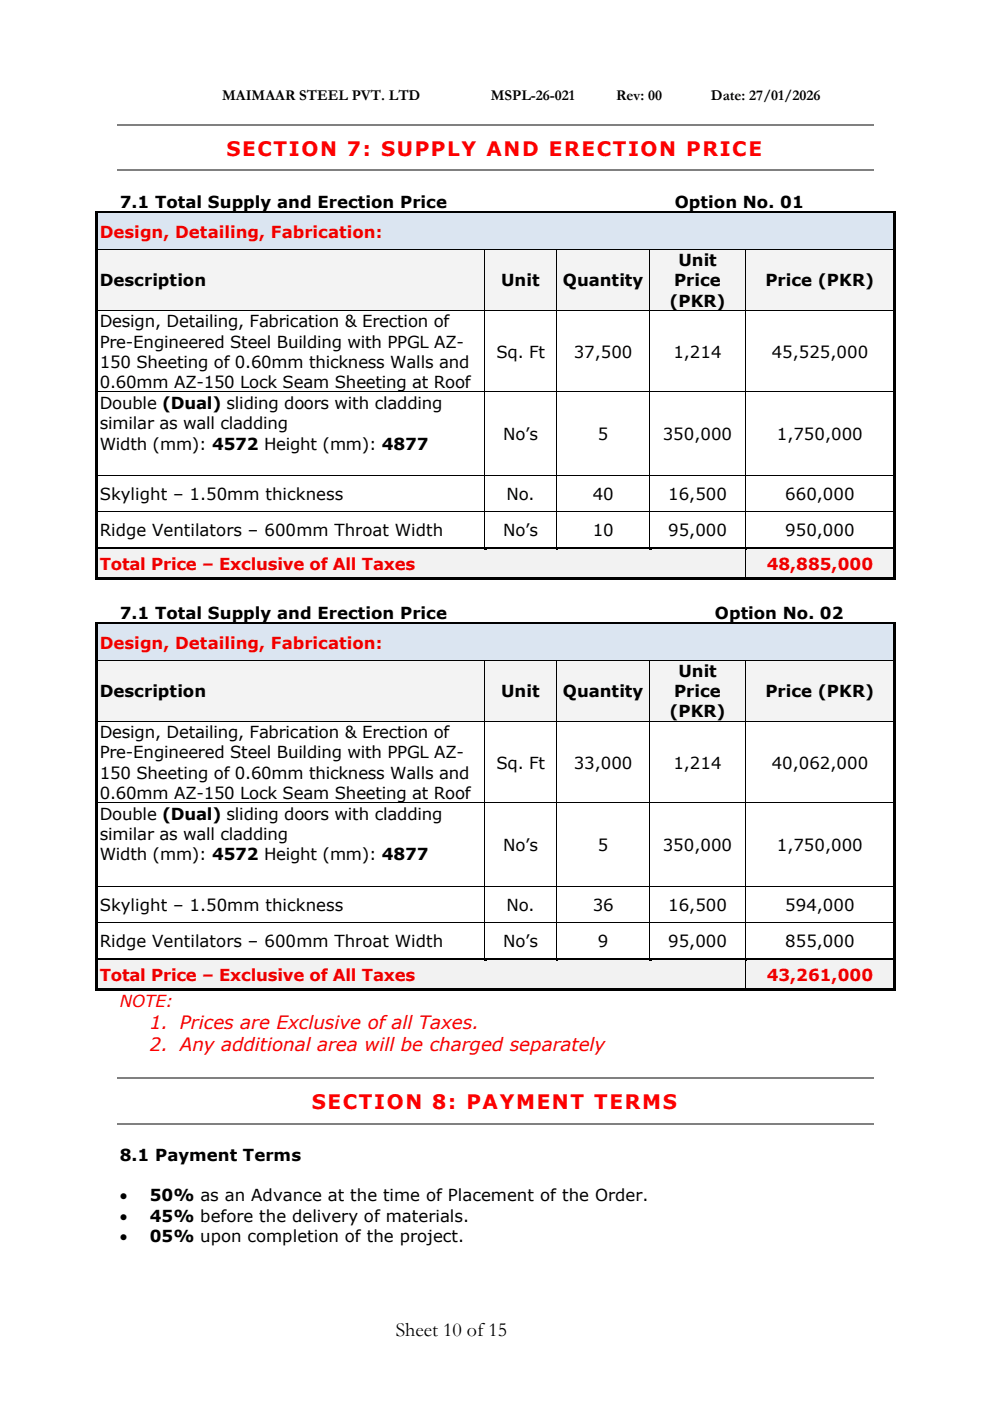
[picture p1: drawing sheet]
<svg xmlns="http://www.w3.org/2000/svg" width="210mm" height="297mm" viewBox="0 0 210 297" stroke-linecap="round" stroke-linejoin="round" font-family="sans-serif">
<defs><g id="words">
<g font-size="4.2" fill="#f00">
<text x="48" y="33">SECTION 7: SUPPLY AND ERECTION PRICE</text>
<text x="66.1" y="235">SECTION 8: PAYMENT TERMS</text>
</g>
<text font-size="4.2" x="83.9" y="283.2">Sheet 10 of15</text>
<g font-size="3.9" fill="#f00">
<text x="31.8" y="218.1">1. Prices are Exclusive of all Taxes.</text>
<text x="31.8" y="222.8">2. Any additional area will be charged separately</text>
</g>
<g font-size="3.5">
<text x="25.4" y="44">7.1 Total Supply and Erection Price</text>
<text x="143" y="44">Option No. 01</text>
<text x="143.8" y="56.4">Unit</text>
<text x="21.1" y="60.7">Description</text>
<text x="106.2" y="60.7">Unit</text>
<text x="119.3" y="60.7">Quantity</text>
<text x="141.9" y="65">(PKR)</text>
<text x="142.9" y="60.7">Price</text>
<text x="162.3" y="60.7">Price (PKR)</text>
<text x="21.1" y="69.3">Design, Detailing, Fabrication &amp; Erection of</text>
<text x="21.1" y="73.7">Pre-Engineered Steel Building with PPGL AZ-</text>
<text x="21.1" y="77.9">150 Sheeting of 0.60mm thickness Walls and</text>
<text x="105.2" y="75.8">Sq. Ft</text>
<text x="121.6" y="75.8">37,500</text>
<text x="142.7" y="75.8">1,214</text>
<text x="163.6" y="75.8">45,525,000</text>
<text x="21.1" y="82.2">0.60mm AZ-150 Lock Seam Sheeting at Roof</text>
<text x="21.1" y="86.7">Double (Dual) sliding doors with cladding</text>
<text x="21.1" y="91">similar as wall cladding</text>
<text x="21.1" y="95.3">Width (mm): 4572 Height (mm): 4877</text>
<text x="106.7" y="93.4">No’s</text>
<text x="126.7" y="93.4">5</text>
<text x="140.5" y="93.4">350,000</text>
<text x="164.7" y="93.4">1,750,000</text>
<text x="21.1" y="106">Skylight – 1.50mm thickness</text>
<text x="107.4" y="106">No.</text>
<text x="125.6" y="106">40</text>
<text x="141.6" y="106">16,500</text>
<text x="166.4" y="106">660,000</text>
<text x="21.1" y="113.6">Ridge Ventilators – 600mm Throat Width</text>
<text x="106.7" y="113.6">No’s</text>
<text x="125.6" y="113.6">10</text>
<text x="141.6" y="113.6">95,000</text>
<text x="166.4" y="113.6">950,000</text>
<text x="25.4" y="131.1">7.1 Total Supply and Erection Price</text>
<text x="151.5" y="131.1">Option No. 02</text>
<text x="143.8" y="143.5">Unit</text>
<text x="21.1" y="147.8">Description</text>
<text x="106.2" y="147.8">Unit</text>
<text x="119.3" y="147.8">Quantity</text>
<text x="142.9" y="147.8">Price</text>
<text x="162.3" y="147.8">Price (PKR)</text>
<text x="141.9" y="152">(PKR)</text>
<text x="21.1" y="156.4">Design, Detailing, Fabrication &amp; Erection of</text>
<text x="21.1" y="160.7">Pre-Engineered Steel Building with PPGL AZ-</text>
<text x="21.1" y="165">150 Sheeting of 0.60mm thickness Walls and</text>
<text x="105.2" y="162.9">Sq. Ft</text>
<text x="121.6" y="162.9">33,000</text>
<text x="142.7" y="162.9">1,214</text>
<text x="163.6" y="162.9">40,062,000</text>
<text x="21.1" y="169.3">0.60mm AZ-150 Lock Seam Sheeting at Roof</text>
<text x="21.1" y="173.8">Double (Dual) sliding doors with cladding</text>
<text x="21.1" y="178">similar as wall cladding</text>
<text x="21.1" y="182.4">Width (mm): 4572 Height (mm): 4877</text>
<text x="106.7" y="180.4">No’s</text>
<text x="126.7" y="180.4">5</text>
<text x="140.5" y="180.4">350,000</text>
<text x="164.7" y="180.4">1,750,000</text>
<text x="21.1" y="193.1">Skylight – 1.50mm thickness</text>
<text x="107.4" y="193.1">No.</text>
<text x="125.6" y="193.1">36</text>
<text x="141.6" y="193.1">16,500</text>
<text x="166.4" y="193.1">594,000</text>
<text x="21.1" y="200.7">Ridge Ventilators – 600mm Throat Width</text>
<text x="106.7" y="200.7">No’s</text>
<text x="126.7" y="200.7">9</text>
<text x="141.6" y="200.7">95,000</text>
<text x="166.4" y="200.7">855,000</text>
<text x="25.4" y="246">8.1 Payment Terms</text>
<text x="25.4" y="254.6">•</text>
<text x="31.8" y="254.6">50% as an Advance at the time of Placement of the Order.</text>
<text x="25.4" y="258.9">•</text>
<text x="25.4" y="263.2">•</text>
<text x="31.8" y="258.9">45% before the delivery of materials.</text>
<text x="31.8" y="263.2">05% upon completion of the project.</text>
</g>
<g font-size="3.5" fill="#e00">
<text x="21.1" y="50.5">Design, Detailing, Fabrication:</text>
<text x="21.1" y="120.8">Total Price – Exclusive of All Taxes</text>
<text x="162.5" y="120.8">48,885,000</text>
<text x="21.1" y="137.5">Design, Detailing, Fabrication:</text>
<text x="21.1" y="207.9">Total Price – Exclusive of All Taxes</text>
<text x="162.5" y="207.9">43,261,000</text>
</g>
<text font-size="3.5" fill="#f00" x="25.4" y="213.5">NOTE:</text>
<g font-size="3.2">
<text x="47.1" y="21.3">MAIMAAR STEEL PVT. LTD</text>
<text x="104" y="21.3">MSPL-26-021</text>
<text x="130.6" y="21.3">Rev: 00</text>
<text x="150.7" y="21.3">Date: 27/01/2026</text>
</g>
</g></defs>
<path d="M24.9 26.5h160.3M24.9 36.1h160.3" fill="none" stroke="#808080" stroke-width=".25"/>
<g fill="#dbe5f1">
<path d="M20.8 45.3h168.6v7.5h-168.6z" fill-rule="evenodd"/>
<path d="M21.1 46.9h167.9v4.3h-167.9z" fill-rule="evenodd"/>
</g>
<g fill="#000">
<path d="M20.2 44.8h.5v.5h-.5z" fill-rule="evenodd"/>
<path d="M20.2 44.8h.5v.5h-.5z" fill-rule="evenodd"/>
<path d="M20.2 45.3h.5v7.5h-.5z" fill-rule="evenodd"/>
<path d="M20.7 44.8h168.7v.5h-168.7z" fill-rule="evenodd"/>
<path d="M189.4 44.8h.5v.5h-.5z" fill-rule="evenodd"/>
<path d="M189.4 44.8h.5v.5h-.5z" fill-rule="evenodd"/>
<path d="M189.4 45.3h.5v7.5h-.5z" fill-rule="evenodd"/>
</g>
<path d="M20.7 45.3h168.7" fill="none" stroke="#dbe5f1" stroke-width=".21"/>
<g fill="#f3f3f3">
<path d="M20.8 52.8h81.9v12.9h-81.9z" fill-rule="evenodd"/>
<path d="M21.1 57.2h81v4.2h-81z" fill-rule="evenodd"/>
<path d="M102.8 52.8h15.1v12.9h-15.1z" fill-rule="evenodd"/>
<path d="M103.4 57.2h13.9v4.2h-13.9z" fill-rule="evenodd"/>
<path d="M118 52.8h19.7v12.9h-19.7z" fill-rule="evenodd"/>
<path d="M118.6 57.2h18.5v4.2h-18.5z" fill-rule="evenodd"/>
<path d="M137.8 52.8h20.1v12.9h-20.1z" fill-rule="evenodd"/>
<path d="M138.4 52.8h18.9v4.4h-18.9z" fill-rule="evenodd"/>
<path d="M138.4 57.2h18.9v4.2h-18.9z" fill-rule="evenodd"/>
<path d="M138.4 61.4h18.9v4.3h-18.9z" fill-rule="evenodd"/>
<path d="M158 52.8h31.4v12.9h-31.4z" fill-rule="evenodd"/>
<path d="M158.6 57.2h30.4v4.2h-30.4z" fill-rule="evenodd"/>
</g>
<g fill="#000">
<path d="M20.2 52.8h.5z" fill-rule="evenodd"/>
<path d="M102.7 52.8h.1z" fill-rule="evenodd"/>
<path d="M117.9 52.8h.1z" fill-rule="evenodd"/>
<path d="M137.7 52.8h.1z" fill-rule="evenodd"/>
<path d="M157.9 52.8h.1z" fill-rule="evenodd"/>
<path d="M189.4 52.8h.5z" fill-rule="evenodd"/>
<path d="M20.2 52.8h.5v12.9h-.5z" fill-rule="evenodd"/>
<path d="M20.2 65.7l.5 .1z" fill-rule="evenodd"/>
<path d="M102.7 65.7l.1 .1z" fill-rule="evenodd"/>
<path d="M117.9 65.7l.1 .1z" fill-rule="evenodd"/>
<path d="M137.7 65.7l.1 .1z" fill-rule="evenodd"/>
<path d="M157.9 65.7l.1 .1z" fill-rule="evenodd"/>
<path d="M189.4 52.8h.5v12.9h-.5z" fill-rule="evenodd"/>
<path d="M189.4 65.7l.5 .1z" fill-rule="evenodd"/>
<path d="M20.2 65.8h.5v17.1h-.5z" fill-rule="evenodd"/>
<path d="M20.2 82.9h.5v.2h-.5z" fill-rule="evenodd"/>
<path d="M102.7 82.9h.2v.2h-.2z" fill-rule="evenodd"/>
<path d="M117.9 82.9h.2v.2h-.2z" fill-rule="evenodd"/>
<path d="M137.7 82.9h.2v.2h-.2z" fill-rule="evenodd"/>
<path d="M157.9 82.9h.2v.2h-.2z" fill-rule="evenodd"/>
<path d="M189.4 65.8h.5v17.1h-.5z" fill-rule="evenodd"/>
<path d="M189.4 82.9h.5v.2h-.5z" fill-rule="evenodd"/>
<path d="M20.2 83.1h.5v17.6h-.5z" fill-rule="evenodd"/>
<path d="M20.2 100.7h.5v.2h-.5z" fill-rule="evenodd"/>
<path d="M20.2 100.9h.5v7.4h-.5z" fill-rule="evenodd"/>
<path d="M20.2 108.3h.5v.2h-.5z" fill-rule="evenodd"/>
<path d="M20.2 108.5h.5v7.5h-.5z" fill-rule="evenodd"/>
<path d="M102.7 100.7h.2v.2h-.2z" fill-rule="evenodd"/>
<path d="M102.7 108.3h.2v.2h-.2z" fill-rule="evenodd"/>
<path d="M117.9 100.7h.2v.2h-.2z" fill-rule="evenodd"/>
<path d="M117.9 108.3h.2v.2h-.2z" fill-rule="evenodd"/>
<path d="M137.7 100.7h.2v.2h-.2z" fill-rule="evenodd"/>
<path d="M137.7 108.3h.2v.2h-.2z" fill-rule="evenodd"/>
<path d="M157.9 100.7h.2v.2h-.2z" fill-rule="evenodd"/>
<path d="M157.9 108.3h.2v.2h-.2z" fill-rule="evenodd"/>
<path d="M189.4 83.1h.5v17.6h-.5z" fill-rule="evenodd"/>
<path d="M189.4 100.7h.5v.2h-.5z" fill-rule="evenodd"/>
<path d="M189.4 100.9h.5v7.4h-.5z" fill-rule="evenodd"/>
<path d="M189.4 108.3h.5v.2h-.5z" fill-rule="evenodd"/>
<path d="M189.4 108.5h.5v7.5h-.5z" fill-rule="evenodd"/>
</g>
<g fill="none" stroke="#000" stroke-width=".21">
<path d="M20.7 52.8h82M102.8 52.8v12.9M102.8 52.8h15.1M117.9 52.8v12.9M118 52.8h19.7M137.7 52.8v12.9M137.8 52.8h20.1M157.9 52.8v12.9M158 52.8h31.4M20.7 65.8h82M102.8 65.8v17.1M102.8 65.8h15.1"/>
<path d="M117.9 65.8v17.1M118 65.8h19.7M137.7 65.8v17.1M137.8 65.8h20.1M157.9 65.8v17.1M158 65.8h31.4M20.7 83h82M102.8 83.1v17.6M102.9 83h15M117.9 83.1v17.6M118.1 83h19.6M137.7 83.1v17.6"/>
<path d="M137.9 83h20M157.9 83.1v17.6M158.1 83h31.3M20.7 100.8h82M20.7 108.4h82M102.8 100.9v7.4M102.8 108.5v7.5M102.9 100.8h15M102.9 108.4h15M117.9 100.9v7.4M117.9 108.5v7.5M118.1 100.8h19.6"/>
<path d="M118.1 108.4h19.6M137.7 100.9v7.4M137.7 108.5v7.5M137.9 100.8h20M137.9 108.4h20M157.9 100.9v7.4M157.9 108.5v7.5M158.1 100.8h31.3M158.1 108.4h31.3"/>
</g>
<g fill="#f2f2f2">
<path d="M20.8 116.5h137.1v5.8h-137.1z" fill-rule="evenodd"/>
<path d="M21.1 117.2h136.2v4.4h-136.2z" fill-rule="evenodd"/>
<path d="M158 116.5h31.4v5.8h-31.4z" fill-rule="evenodd"/>
<path d="M158.6 117.2h30.4v4.4h-30.4z" fill-rule="evenodd"/>
</g>
<g fill="#000">
<path d="M20.2 116h.5v.5h-.5z" fill-rule="evenodd"/>
<path d="M20.7 116h82v.5h-82z" fill-rule="evenodd"/>
</g>
<path d="M20.7 116.5h82" fill="none" stroke="#f2f2f2" stroke-width=".21"/>
<path d="M102.7 116.5h.5z" fill-rule="evenodd" fill="#f2f2f2"/>
<g fill="#000">
<path d="M102.7 116h.5v.5h-.5z" fill-rule="evenodd"/>
<path d="M103.2 116h14.7v.5h-14.7z" fill-rule="evenodd"/>
</g>
<path d="M103.2 116.5h14.7" fill="none" stroke="#f2f2f2" stroke-width=".21"/>
<path d="M117.9 116.5h.5z" fill-rule="evenodd" fill="#f2f2f2"/>
<g fill="#000">
<path d="M117.9 116h.5v.5h-.5z" fill-rule="evenodd"/>
<path d="M118.4 116h19.3v.5h-19.3z" fill-rule="evenodd"/>
</g>
<path d="M118.4 116.5h19.3" fill="none" stroke="#f2f2f2" stroke-width=".21"/>
<path d="M137.7 116.5h.5z" fill-rule="evenodd" fill="#f2f2f2"/>
<g fill="#000">
<path d="M137.7 116h.5v.5h-.5z" fill-rule="evenodd"/>
<path d="M138.2 116h19.7v.5h-19.7z" fill-rule="evenodd"/>
</g>
<path d="M138.2 116.5h19.7" fill="none" stroke="#f2f2f2" stroke-width=".21"/>
<path d="M158 116.5h.4z" fill-rule="evenodd" fill="#f2f2f2"/>
<g fill="#000">
<path d="M157.9 116h.5v.5h-.5z" fill-rule="evenodd"/>
<path d="M158.4 116h31v.5h-31z" fill-rule="evenodd"/>
<path d="M189.4 116h.5v.5h-.5z" fill-rule="evenodd"/>
<path d="M20.2 116.5h.5v5.8h-.5z" fill-rule="evenodd"/>
<path d="M20.2 122.3h.5v.5h-.5z" fill-rule="evenodd"/>
<path d="M20.2 122.3h.5v.5h-.5z" fill-rule="evenodd"/>
<path d="M20.7 122.3h137.2v.5h-137.2z" fill-rule="evenodd"/>
<path d="M157.9 122.3h.5v.5h-.5z" fill-rule="evenodd"/>
<path d="M158.4 122.3h31v.5h-31z" fill-rule="evenodd"/>
<path d="M189.4 116.5h.5v5.8h-.5z" fill-rule="evenodd"/>
<path d="M189.4 122.3h.5v.5h-.5z" fill-rule="evenodd"/>
<path d="M189.4 122.3h.5v.5h-.5z" fill-rule="evenodd"/>
</g>
<path d="M158.4 116.5h31" fill="none" stroke="#f2f2f2" stroke-width=".21"/>
<path d="M157.9 116.5v5.8" fill="none" stroke="#000" stroke-width=".21"/>
<g fill="#dbe5f1">
<path d="M20.8 132.4h168.6v7.4h-168.6z" fill-rule="evenodd"/>
<path d="M21.1 134h167.9v4.2h-167.9z" fill-rule="evenodd"/>
</g>
<g fill="#000">
<path d="M20.2 131.8h.5v.6h-.5z" fill-rule="evenodd"/>
<path d="M20.2 131.8h.5v.6h-.5z" fill-rule="evenodd"/>
<path d="M20.2 132.4h.5v7.4h-.5z" fill-rule="evenodd"/>
<path d="M20.7 131.8h168.7v.6h-168.7z" fill-rule="evenodd"/>
<path d="M189.4 131.8h.5v.6h-.5z" fill-rule="evenodd"/>
<path d="M189.4 131.8h.5v.6h-.5z" fill-rule="evenodd"/>
<path d="M189.4 132.4h.5v7.4h-.5z" fill-rule="evenodd"/>
</g>
<path d="M20.7 132.4h168.7" fill="none" stroke="#dbe5f1" stroke-width=".21"/>
<g fill="#f3f3f3">
<path d="M20.8 139.9h81.9v12.9h-81.9z" fill-rule="evenodd"/>
<path d="M21.1 144.2h81v4.3h-81z" fill-rule="evenodd"/>
<path d="M102.8 139.9h15.1v12.9h-15.1z" fill-rule="evenodd"/>
<path d="M103.4 144.2h13.9v4.3h-13.9z" fill-rule="evenodd"/>
<path d="M118 139.9h19.7v12.9h-19.7z" fill-rule="evenodd"/>
<path d="M118.6 144.2h18.5v4.3h-18.5z" fill-rule="evenodd"/>
<path d="M137.8 139.9h20.1v12.9h-20.1z" fill-rule="evenodd"/>
<path d="M138.4 139.9h18.9v4.3h-18.9z" fill-rule="evenodd"/>
<path d="M138.4 144.2h18.9v4.3h-18.9z" fill-rule="evenodd"/>
<path d="M138.4 148.5h18.9v4.3h-18.9z" fill-rule="evenodd"/>
<path d="M158 139.9h31.4v12.9h-31.4z" fill-rule="evenodd"/>
<path d="M158.6 144.2h30.4v4.3h-30.4z" fill-rule="evenodd"/>
</g>
<g fill="#000">
<path d="M20.2 139.8l.5 .1z" fill-rule="evenodd"/>
<path d="M102.7 139.8l.1 .1z" fill-rule="evenodd"/>
<path d="M117.9 139.8l.1 .1z" fill-rule="evenodd"/>
<path d="M137.7 139.8l.1 .1z" fill-rule="evenodd"/>
<path d="M157.9 139.8l.1 .1z" fill-rule="evenodd"/>
<path d="M189.4 139.8l.5 .1z" fill-rule="evenodd"/>
<path d="M20.2 139.9h.5v12.9h-.5z" fill-rule="evenodd"/>
<path d="M20.2 152.8l.5 .1z" fill-rule="evenodd"/>
<path d="M102.7 152.8l.1 .1z" fill-rule="evenodd"/>
<path d="M117.9 152.8l.1 .1z" fill-rule="evenodd"/>
<path d="M137.7 152.8l.1 .1z" fill-rule="evenodd"/>
<path d="M157.9 152.8l.1 .1z" fill-rule="evenodd"/>
<path d="M189.4 139.9h.5v12.9h-.5z" fill-rule="evenodd"/>
<path d="M189.4 152.8l.5 .1z" fill-rule="evenodd"/>
<path d="M20.2 152.9h.5v17.1h-.5z" fill-rule="evenodd"/>
<path d="M20.2 170h.5v.2h-.5z" fill-rule="evenodd"/>
<path d="M102.7 170h.2v.2h-.2z" fill-rule="evenodd"/>
<path d="M117.9 170h.2v.2h-.2z" fill-rule="evenodd"/>
<path d="M137.7 170h.2v.2h-.2z" fill-rule="evenodd"/>
<path d="M157.9 170h.2v.2h-.2z" fill-rule="evenodd"/>
<path d="M189.4 152.9h.5v17.1h-.5z" fill-rule="evenodd"/>
<path d="M189.4 170h.5v.2h-.5z" fill-rule="evenodd"/>
<path d="M20.2 170.2h.5v17.6h-.5z" fill-rule="evenodd"/>
<path d="M20.2 187.8h.5v.1h-.5z" fill-rule="evenodd"/>
<path d="M20.2 187.9h.5v7.5h-.5z" fill-rule="evenodd"/>
<path d="M20.2 195.4h.5v.2h-.5z" fill-rule="evenodd"/>
<path d="M102.7 187.8h.2v.1h-.2z" fill-rule="evenodd"/>
<path d="M102.7 195.4h.2v.2h-.2z" fill-rule="evenodd"/>
<path d="M117.9 187.8h.2v.1h-.2z" fill-rule="evenodd"/>
<path d="M117.9 195.4h.2v.2h-.2z" fill-rule="evenodd"/>
<path d="M137.7 187.8h.2v.1h-.2z" fill-rule="evenodd"/>
<path d="M137.7 195.4h.2v.2h-.2z" fill-rule="evenodd"/>
<path d="M157.9 187.8h.2v.1h-.2z" fill-rule="evenodd"/>
<path d="M157.9 195.4h.2v.2h-.2z" fill-rule="evenodd"/>
<path d="M189.4 170.2h.5v17.6h-.5z" fill-rule="evenodd"/>
<path d="M189.4 187.8h.5v.1h-.5z" fill-rule="evenodd"/>
<path d="M189.4 187.9h.5v7.5h-.5z" fill-rule="evenodd"/>
<path d="M189.4 195.4h.5v.2h-.5z" fill-rule="evenodd"/>
<path d="M20.2 195.6h.5v7.4h-.5z" fill-rule="evenodd"/>
<path d="M189.4 195.6h.5v7.4h-.5z" fill-rule="evenodd"/>
</g>
<g fill="none" stroke="#000" stroke-width=".21">
<path d="M20.7 139.9h82M102.8 139.9v12.9M102.8 139.9h15.1M117.9 139.9v12.9M118 139.9h19.7M137.7 139.9v12.9M137.8 139.9h20.1M157.9 139.9v12.9M158 139.9h31.4M20.7 152.8h82M102.8 152.9v17.1M102.8 152.8h15.1"/>
<path d="M117.9 152.9v17.1M118 152.8h19.7M137.7 152.9v17.1M137.8 152.8h20.1M157.9 152.9v17.1M158 152.8h31.4M20.7 170.1h82M102.8 170.2v17.6M102.9 170.1h15M117.9 170.2v17.6M118.1 170.1h19.6M137.7 170.2v17.6"/>
<path d="M137.9 170.1h20M157.9 170.2v17.6M158.1 170.1h31.3M20.7 187.9h82M20.7 195.5h82M102.8 187.9v7.5M102.8 195.6v7.4M102.9 187.9h15M102.9 195.5h15M117.9 187.9v7.5M117.9 195.6v7.4M118.1 187.9h19.6"/>
<path d="M118.1 195.5h19.6M137.7 187.9v7.5M137.7 195.6v7.4M137.9 187.9h20M137.9 195.5h20M157.9 187.9v7.5M157.9 195.6v7.4M158.1 187.9h31.3M158.1 195.5h31.3"/>
</g>
<g fill="#f2f2f2">
<path d="M20.8 203.6h137.1v5.8h-137.1z" fill-rule="evenodd"/>
<path d="M21.1 204.3h136.2v4.3h-136.2z" fill-rule="evenodd"/>
<path d="M158 203.6h31.4v5.8h-31.4z" fill-rule="evenodd"/>
<path d="M158.6 204.3h30.4v4.3h-30.4z" fill-rule="evenodd"/>
</g>
<g fill="#000">
<path d="M20.2 203h.5v.6h-.5z" fill-rule="evenodd"/>
<path d="M20.7 203h82v.5h-82z" fill-rule="evenodd"/>
</g>
<path d="M20.7 203.5h82" fill="none" stroke="#f2f2f2" stroke-width=".21"/>
<path d="M102.7 203.5l.5 .1z" fill-rule="evenodd" fill="#f2f2f2"/>
<g fill="#000">
<path d="M102.7 203h.5v.5h-.5z" fill-rule="evenodd"/>
<path d="M103.2 203h14.7v.5h-14.7z" fill-rule="evenodd"/>
</g>
<path d="M103.2 203.5h14.7" fill="none" stroke="#f2f2f2" stroke-width=".21"/>
<path d="M117.9 203.5l.5 .1z" fill-rule="evenodd" fill="#f2f2f2"/>
<g fill="#000">
<path d="M117.9 203h.5v.5h-.5z" fill-rule="evenodd"/>
<path d="M118.4 203h19.3v.5h-19.3z" fill-rule="evenodd"/>
</g>
<path d="M118.4 203.5h19.3" fill="none" stroke="#f2f2f2" stroke-width=".21"/>
<path d="M137.7 203.5l.5 .1z" fill-rule="evenodd" fill="#f2f2f2"/>
<g fill="#000">
<path d="M137.7 203h.5v.5h-.5z" fill-rule="evenodd"/>
<path d="M138.2 203h19.7v.5h-19.7z" fill-rule="evenodd"/>
</g>
<path d="M138.2 203.5h19.7" fill="none" stroke="#f2f2f2" stroke-width=".21"/>
<path d="M158 203.5l.4 .1z" fill-rule="evenodd" fill="#f2f2f2"/>
<g fill="#000">
<path d="M20.2 203.6h.5v5.8h-.5z" fill-rule="evenodd"/>
<path d="M20.2 209.4h.5v.5h-.5z" fill-rule="evenodd"/>
<path d="M20.2 209.4h.5v.5h-.5z" fill-rule="evenodd"/>
<path d="M20.7 209.4h137.2v.5h-137.2z" fill-rule="evenodd"/>
<path d="M157.9 203h.5v.5h-.5z" fill-rule="evenodd"/>
<path d="M157.9 209.4h.5v.5h-.5z" fill-rule="evenodd"/>
<path d="M158.4 203h31v.5h-31z" fill-rule="evenodd"/>
<path d="M158.4 209.4h31v.5h-31z" fill-rule="evenodd"/>
<path d="M189.4 203h.5v.6h-.5z" fill-rule="evenodd"/>
<path d="M189.4 203.6h.5v5.8h-.5z" fill-rule="evenodd"/>
<path d="M189.4 209.4h.5v.5h-.5z" fill-rule="evenodd"/>
<path d="M189.4 209.4h.5v.5h-.5z" fill-rule="evenodd"/>
</g>
<path d="M158.4 203.5h31" fill="none" stroke="#f2f2f2" stroke-width=".21"/>
<path d="M157.9 203.6v5.8" fill="none" stroke="#000" stroke-width=".21"/>
<path d="M24.9 228.5h160.3M24.9 238.1h160.3" fill="none" stroke="#808080" stroke-width=".25"/>
<use href="#words"/>
</svg>
